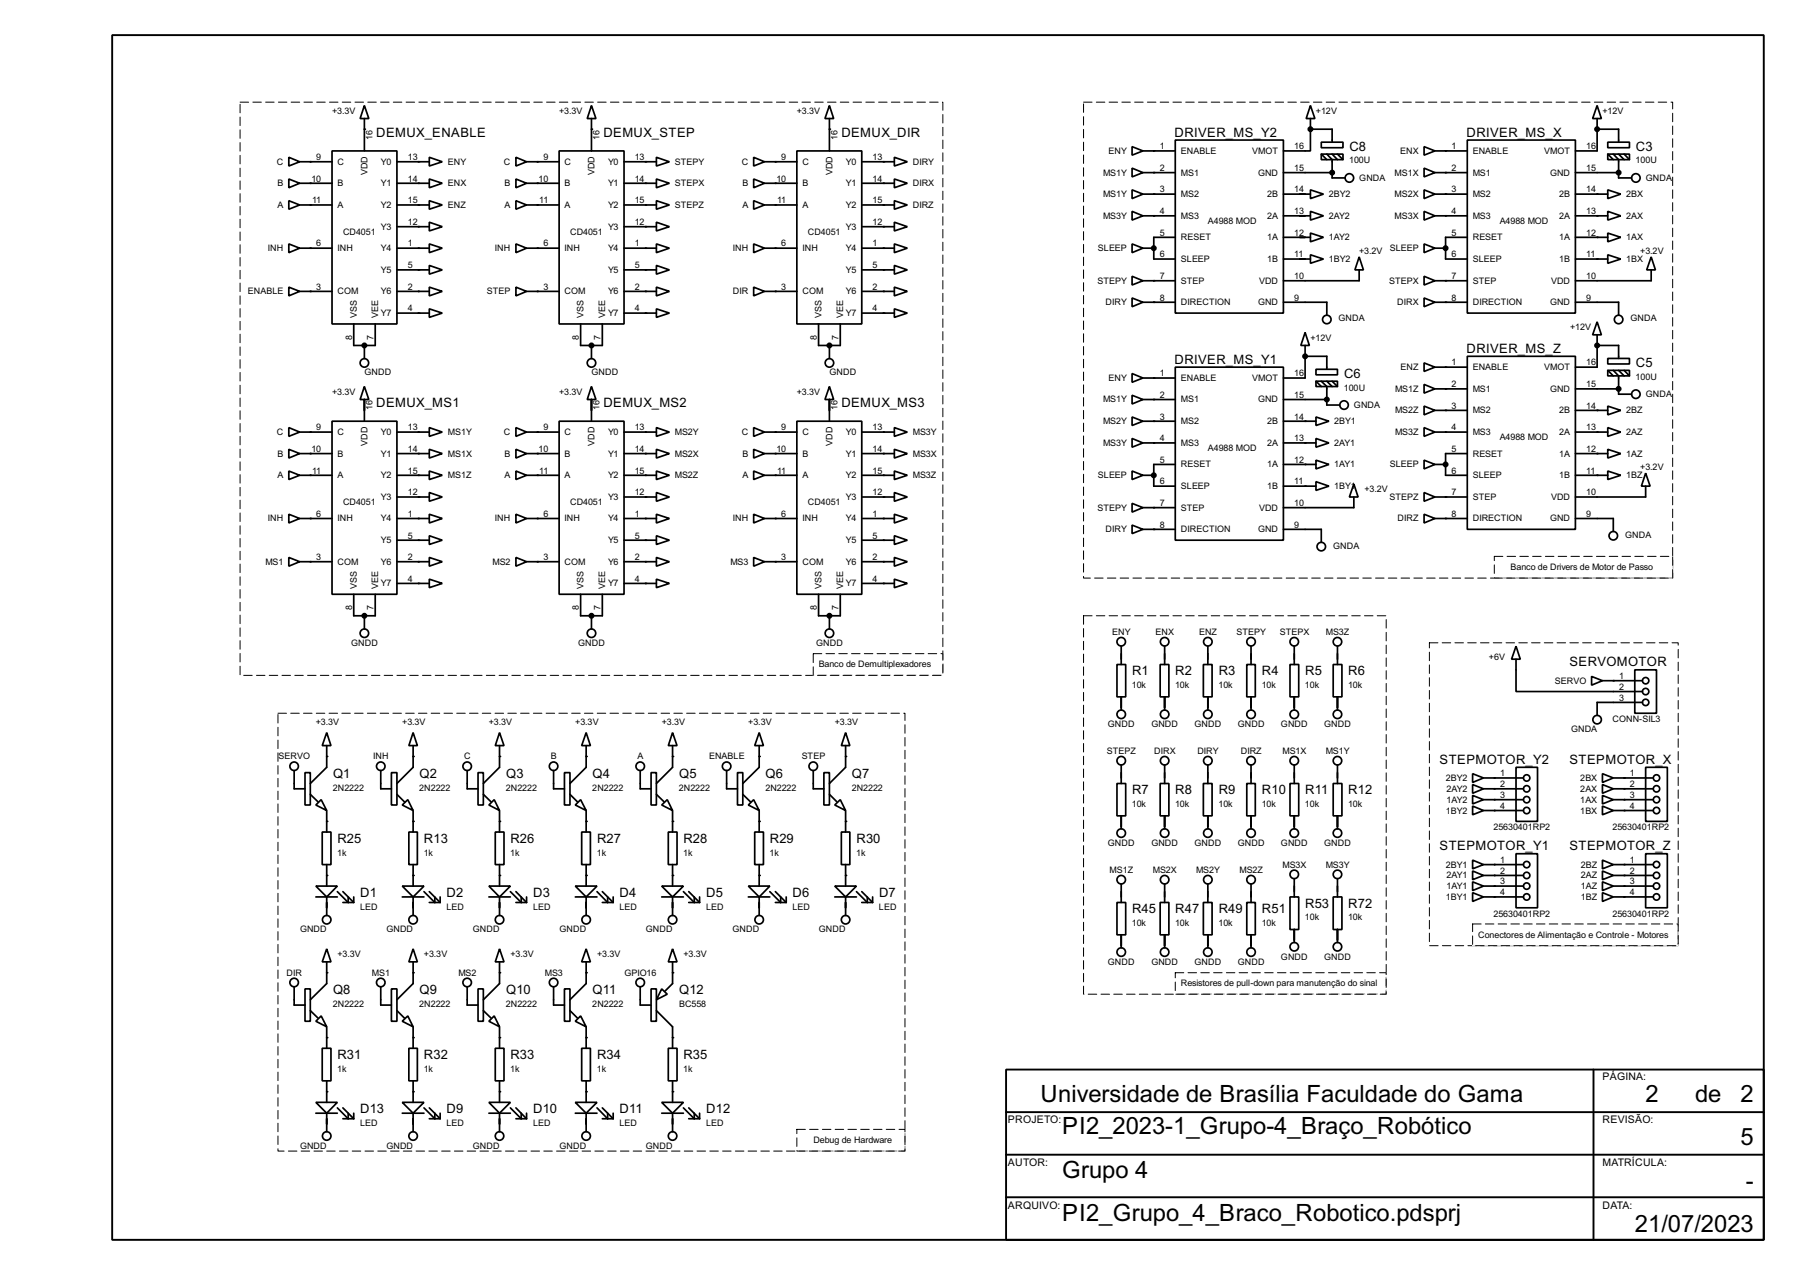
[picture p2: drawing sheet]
<svg xmlns="http://www.w3.org/2000/svg" width="423mm" height="300mm" viewBox="0 0 423 300" stroke-linecap="round" stroke-linejoin="round" font-family="sans-serif">
<defs><g id="words">
<g font-size="6.3">
<text x="244.4" y="258.9">Universidade de Brasília Faculdade do Gama</text>
<text x="386.6" y="258.9">2</text>
<text x="398.2" y="258.9">de</text>
<text x="408.9" y="258.9">2</text>
<text x="249.5" y="266.5">PI2_2023-1_Grupo-4_Braço_Robótico</text>
<text x="408.9" y="269.1">5</text>
<text x="249.5" y="276.7">Grupo 4</text>
<text x="410.2" y="279.2">-</text>
<text x="249.5" y="286.9">PI2_Grupo_4_Braco_Robotico.pdsprj</text>
<text x="384.1" y="289.4">21/07/2023</text>
</g>
<g font-size="3.4">
<text x="88.4" y="32.1">DEMUX_ENABLE</text>
<text x="141.8" y="32.1">DEMUX_STEP</text>
<text x="197.7" y="32.1">DEMUX_DIR</text>
<text x="276" y="32.1">DRIVER_MS_Y2</text>
<text x="317" y="35.5">C8</text>
<text x="344.6" y="32.1">DRIVER_MS_X</text>
<text x="384.3" y="35.5">C3</text>
<text x="344.6" y="82.9">DRIVER_MS_Z</text>
<text x="276" y="85.4">DRIVER_MS_Y1</text>
<text x="315.8" y="88.8">C6</text>
<text x="384.3" y="86.3">C5</text>
<text x="88.4" y="95.6">DEMUX_MS1</text>
<text x="141.8" y="95.6">DEMUX_MS2</text>
<text x="197.7" y="95.6">DEMUX_MS3</text>
<text x="266" y="158.7">R1</text>
<text x="276.1" y="158.7">R2</text>
<text x="286.3" y="158.7">R3</text>
<text x="296.5" y="158.7">R4</text>
<text x="306.6" y="158.7">R5</text>
<text x="316.8" y="158.7">R6</text>
<text x="368.7" y="156.6">SERVOMOTOR</text>
<text x="338.2" y="179.5">STEPMOTOR_Y2</text>
<text x="368.7" y="179.5">STEPMOTOR_X</text>
<text x="78.3" y="182.8">Q1</text>
<text x="98.6" y="182.8">Q2</text>
<text x="118.9" y="182.8">Q3</text>
<text x="139.2" y="182.8">Q4</text>
<text x="159.6" y="182.8">Q5</text>
<text x="179.9" y="182.8">Q6</text>
<text x="200.2" y="182.8">Q7</text>
<text x="266" y="186.6">R7</text>
<text x="276.1" y="186.6">R8</text>
<text x="286.3" y="186.6">R9</text>
<text x="296.5" y="186.6">R10</text>
<text x="306.6" y="186.6">R11</text>
<text x="316.8" y="186.6">R12</text>
<text x="79.3" y="198">R25</text>
<text x="99.6" y="198">R13</text>
<text x="119.9" y="198">R26</text>
<text x="140.3" y="198">R27</text>
<text x="160.6" y="198">R28</text>
<text x="180.9" y="198">R29</text>
<text x="201.2" y="198">R30</text>
<text x="338.2" y="199.8">STEPMOTOR_Y1</text>
<text x="368.7" y="199.8">STEPMOTOR_Z</text>
<text x="84.6" y="210.7">D1</text>
<text x="104.9" y="210.7">D2</text>
<text x="125.3" y="210.7">D3</text>
<text x="145.6" y="210.7">D4</text>
<text x="165.9" y="210.7">D5</text>
<text x="186.2" y="210.7">D6</text>
<text x="206.5" y="210.7">D7</text>
<text x="266" y="214.6">R45</text>
<text x="276.1" y="214.6">R47</text>
<text x="286.3" y="214.6">R49</text>
<text x="296.5" y="214.6">R51</text>
<text x="306.6" y="213.3">R53</text>
<text x="316.8" y="213.3">R72</text>
<text x="78.3" y="233.6">Q8</text>
<text x="98.6" y="233.6">Q9</text>
<text x="118.9" y="233.6">Q10</text>
<text x="139.2" y="233.6">Q11</text>
<text x="159.6" y="233.6">Q12</text>
<text x="79.3" y="248.8">R31</text>
<text x="99.6" y="248.8">R32</text>
<text x="119.9" y="248.8">R33</text>
<text x="140.3" y="248.8">R34</text>
<text x="160.6" y="248.8">R35</text>
<text x="84.6" y="261.5">D13</text>
<text x="104.9" y="261.5">D9</text>
<text x="125.3" y="261.5">D10</text>
<text x="145.6" y="261.5">D11</text>
<text x="165.9" y="261.5">D12</text>
</g>
<g font-size="2.8">
<text x="376.5" y="253.6">PÁGINA:</text>
<text x="236.8" y="263.8">PROJETO:</text>
<text x="376.5" y="263.8">REVISÃO:</text>
<text x="236.8" y="273.9">AUTOR:</text>
<text x="376.5" y="273.9">MATRÍCULA:</text>
<text x="236.8" y="284.1">ARQUIVO:</text>
<text x="376.5" y="284.1">DATA:</text>
</g>
<g font-size="2.4">
<text x="78" y="26.8">+3.3V</text>
<text x="131.4" y="26.8">+3.3V</text>
<text x="187.2" y="26.8">+3.3V</text>
<text x="309.2" y="26.8">+12V</text>
<text x="376.5" y="26.8">+12V</text>
<text x="87.5" y="32.9" transform="rotate(-90 87.5 32.9)">16</text>
<text x="140.9" y="32.9" transform="rotate(-90 140.9 32.9)">16</text>
<text x="196.8" y="32.9" transform="rotate(-90 196.8 32.9)">16</text>
<text x="272.5" y="35">1</text>
<text x="304.1" y="35">16</text>
<text x="341" y="35">1</text>
<text x="372.7" y="35">16</text>
<text x="65" y="38.7">C</text>
<text x="74.3" y="37.6">9</text>
<text x="79.3" y="38.7">C</text>
<text x="86.3" y="41.2" transform="rotate(-90 86.3 41.2)">VDD</text>
<text x="89.5" y="38.7">Y0</text>
<text x="95.8" y="37.6">13</text>
<text x="105.2" y="38.7">ENY</text>
<text x="118.4" y="38.7">C</text>
<text x="127.7" y="37.6">9</text>
<text x="132.6" y="38.7">C</text>
<text x="139.7" y="41.2" transform="rotate(-90 139.7 41.2)">VDD</text>
<text x="142.8" y="38.7">Y0</text>
<text x="149.1" y="37.6">13</text>
<text x="158.5" y="38.7">STEPY</text>
<text x="174.3" y="38.7">C</text>
<text x="183.6" y="37.6">9</text>
<text x="188.5" y="38.7">C</text>
<text x="195.6" y="41.2" transform="rotate(-90 195.6 41.2)">VDD</text>
<text x="198.7" y="38.7">Y0</text>
<text x="205" y="37.6">13</text>
<text x="214.4" y="38.7">DIRY</text>
<text x="259.1" y="41.3">MS1Y</text>
<text x="260.4" y="36.1">ENY</text>
<text x="272.5" y="40.2">2</text>
<text x="277.4" y="36.1">ENABLE</text>
<text x="277.4" y="41.3">MS1</text>
<text x="294.2" y="36.1">VMOT</text>
<text x="295.5" y="41.3">GND</text>
<text x="304.1" y="40.2">15</text>
<text x="317" y="38.4">100U</text>
<text x="327.6" y="41.3">MS1X</text>
<text x="328.9" y="36.1">ENX</text>
<text x="341" y="40.2">2</text>
<text x="346" y="36.1">ENABLE</text>
<text x="346" y="41.3">MS1</text>
<text x="362.8" y="36.1">VMOT</text>
<text x="364.1" y="41.3">GND</text>
<text x="372.7" y="40.2">15</text>
<text x="384.3" y="38.4">100U</text>
<text x="65.2" y="43.7">B</text>
<text x="73.2" y="42.7">10</text>
<text x="73.3" y="47.8">11</text>
<text x="79.3" y="43.7">B</text>
<text x="89.5" y="43.7">Y1</text>
<text x="95.8" y="42.7">14</text>
<text x="95.8" y="47.8">15</text>
<text x="105.2" y="43.7">ENX</text>
<text x="118.5" y="43.7">B</text>
<text x="126.5" y="42.7">10</text>
<text x="126.7" y="47.8">11</text>
<text x="132.6" y="43.7">B</text>
<text x="142.8" y="43.7">Y1</text>
<text x="149.1" y="42.7">14</text>
<text x="149.1" y="47.8">15</text>
<text x="158.5" y="43.7">STEPX</text>
<text x="174.4" y="43.7">B</text>
<text x="182.4" y="42.7">10</text>
<text x="182.6" y="47.8">11</text>
<text x="188.5" y="43.7">B</text>
<text x="198.7" y="43.7">Y1</text>
<text x="205" y="42.7">14</text>
<text x="205" y="47.8">15</text>
<text x="214.4" y="43.7">DIRX</text>
<text x="259.1" y="46.3">MS1Y</text>
<text x="272.5" y="45.2">3</text>
<text x="277.4" y="46.3">MS2</text>
<text x="297.7" y="46.3">2B</text>
<text x="304.1" y="45.2">14</text>
<text x="312.2" y="46.3">2BY2</text>
<text x="319.3" y="42.5">GNDA</text>
<text x="327.6" y="46.3">MS2X</text>
<text x="341" y="45.2">3</text>
<text x="346" y="46.3">MS2</text>
<text x="366.3" y="46.3">2B</text>
<text x="372.7" y="45.2">14</text>
<text x="382.1" y="46.3">2BX</text>
<text x="386.6" y="42.5">GNDA</text>
<text x="65.2" y="48.8">A</text>
<text x="79.3" y="48.8">A</text>
<text x="89.5" y="48.8">Y2</text>
<text x="89.5" y="54">Y3</text>
<text x="95.8" y="52.9">12</text>
<text x="105.2" y="48.8">ENZ</text>
<text x="118.5" y="48.8">A</text>
<text x="132.6" y="48.8">A</text>
<text x="142.8" y="48.8">Y2</text>
<text x="142.8" y="54">Y3</text>
<text x="149.1" y="52.9">12</text>
<text x="158.5" y="48.8">STEPZ</text>
<text x="174.4" y="48.8">A</text>
<text x="188.5" y="48.8">A</text>
<text x="198.7" y="48.8">Y2</text>
<text x="198.7" y="54">Y3</text>
<text x="205" y="52.9">12</text>
<text x="214.4" y="48.8">DIRZ</text>
<text x="259.1" y="51.4">MS3Y</text>
<text x="272.5" y="50.3">4</text>
<text x="277.4" y="51.4">MS3</text>
<text x="283.8" y="52.6">A4988 MOD</text>
<text x="297.7" y="51.4">2A</text>
<text x="304.1" y="50.3">13</text>
<text x="312.2" y="51.4">2AY2</text>
<text x="327.6" y="51.4">MS3X</text>
<text x="341" y="50.3">4</text>
<text x="346" y="51.4">MS3</text>
<text x="352.3" y="52.6">A4988 MOD</text>
<text x="366.3" y="51.4">2A</text>
<text x="372.7" y="50.3">13</text>
<text x="382.1" y="51.4">2AX</text>
<text x="62.9" y="59">INH</text>
<text x="74.3" y="57.9">6</text>
<text x="79.3" y="59">INH</text>
<text x="80.6" y="55.1">CD4051</text>
<text x="89.5" y="59">Y4</text>
<text x="95.8" y="57.9">1</text>
<text x="116.3" y="59">INH</text>
<text x="127.7" y="57.9">6</text>
<text x="132.6" y="59">INH</text>
<text x="133.9" y="55.1">CD4051</text>
<text x="142.8" y="59">Y4</text>
<text x="149.1" y="57.9">1</text>
<text x="172.2" y="59">INH</text>
<text x="183.6" y="57.9">6</text>
<text x="188.5" y="59">INH</text>
<text x="189.8" y="55.1">CD4051</text>
<text x="198.7" y="59">Y4</text>
<text x="205" y="57.9">1</text>
<text x="257.9" y="59">SLEEP</text>
<text x="272.5" y="55.4">5</text>
<text x="277.4" y="56.4">RESET</text>
<text x="297.7" y="56.4">1A</text>
<text x="304.1" y="55.4">12</text>
<text x="312.2" y="56.4">1AY2</text>
<text x="319.3" y="59.7">+3.2V</text>
<text x="326.5" y="59">SLEEP</text>
<text x="341" y="55.4">5</text>
<text x="346" y="56.4">RESET</text>
<text x="366.3" y="56.4">1A</text>
<text x="372.7" y="55.4">12</text>
<text x="382.1" y="56.4">1AX</text>
<text x="385.4" y="59.7">+3.2V</text>
<text x="89.5" y="64.1">Y5</text>
<text x="95.8" y="63">5</text>
<text x="142.8" y="64.1">Y5</text>
<text x="149.1" y="63">5</text>
<text x="198.7" y="64.1">Y5</text>
<text x="205" y="63">5</text>
<text x="272.5" y="60.5">6</text>
<text x="272.5" y="65.6">7</text>
<text x="277.4" y="61.5">SLEEP</text>
<text x="297.7" y="61.5">1B</text>
<text x="304.1" y="65.6">10</text>
<text x="304.1" y="60.5">11</text>
<text x="312.2" y="61.5">1BY2</text>
<text x="341" y="60.5">6</text>
<text x="341" y="65.6">7</text>
<text x="346" y="61.5">SLEEP</text>
<text x="366.3" y="61.5">1B</text>
<text x="372.7" y="65.6">10</text>
<text x="372.7" y="60.5">11</text>
<text x="382.1" y="61.5">1BX</text>
<text x="58.2" y="69.1">ENABLE</text>
<text x="74.3" y="68.1">3</text>
<text x="79.3" y="69.1">COM</text>
<text x="89.5" y="69.1">Y6</text>
<text x="95.8" y="68.1">2</text>
<text x="114.4" y="69.1">STEP</text>
<text x="127.7" y="68.1">3</text>
<text x="132.6" y="69.1">COM</text>
<text x="142.8" y="69.1">Y6</text>
<text x="149.1" y="68.1">2</text>
<text x="172.2" y="69.1">DIR</text>
<text x="183.6" y="68.1">3</text>
<text x="188.5" y="69.1">COM</text>
<text x="198.7" y="69.1">Y6</text>
<text x="205" y="68.1">2</text>
<text x="257.8" y="66.7">STEPY</text>
<text x="259.7" y="71.7">DIRY</text>
<text x="272.5" y="70.6">8</text>
<text x="277.4" y="66.7">STEP</text>
<text x="277.4" y="71.7">DIRECTION</text>
<text x="295.5" y="71.7">GND</text>
<text x="295.8" y="66.7">VDD</text>
<text x="304.1" y="70.6">9</text>
<text x="326.3" y="66.7">STEPX</text>
<text x="328.2" y="71.7">DIRX</text>
<text x="341" y="70.6">8</text>
<text x="346" y="66.7">STEP</text>
<text x="346" y="71.7">DIRECTION</text>
<text x="364.1" y="71.7">GND</text>
<text x="364.4" y="66.7">VDD</text>
<text x="372.7" y="70.6">9</text>
<text x="83.8" y="74.8" transform="rotate(-90 83.8 74.8)">VSS</text>
<text x="88.9" y="74.8" transform="rotate(-90 88.9 74.8)">VEE</text>
<text x="89.5" y="74.3">Y7</text>
<text x="95.8" y="73.2">4</text>
<text x="137.1" y="74.8" transform="rotate(-90 137.1 74.8)">VSS</text>
<text x="142.2" y="74.8" transform="rotate(-90 142.2 74.8)">VEE</text>
<text x="142.8" y="74.3">Y7</text>
<text x="149.1" y="73.2">4</text>
<text x="193" y="74.8" transform="rotate(-90 193 74.8)">VSS</text>
<text x="198.1" y="74.8" transform="rotate(-90 198.1 74.8)">VEE</text>
<text x="198.7" y="74.3">Y7</text>
<text x="205" y="73.2">4</text>
<text x="314.4" y="75.5">GNDA</text>
<text x="368.9" y="77.6">+12V</text>
<text x="383" y="75.5">GNDA</text>
<text x="82.7" y="79.8" transform="rotate(-90 82.7 79.8)">8</text>
<text x="87.8" y="79.8" transform="rotate(-90 87.8 79.8)">7</text>
<text x="136" y="79.8" transform="rotate(-90 136 79.8)">8</text>
<text x="141.1" y="79.8" transform="rotate(-90 141.1 79.8)">7</text>
<text x="191.9" y="79.8" transform="rotate(-90 191.9 79.8)">8</text>
<text x="197" y="79.8" transform="rotate(-90 197 79.8)">7</text>
<text x="307.9" y="80.1">+12V</text>
<text x="85.6" y="88.2">GNDD</text>
<text x="139" y="88.2">GNDD</text>
<text x="194.9" y="88.2">GNDD</text>
<text x="260.4" y="89.5">ENY</text>
<text x="272.5" y="88.4">1</text>
<text x="277.4" y="89.5">ENABLE</text>
<text x="294.2" y="89.5">VMOT</text>
<text x="304.1" y="88.4">16</text>
<text x="329" y="87">ENZ</text>
<text x="341" y="85.9">1</text>
<text x="346" y="87">ENABLE</text>
<text x="362.8" y="87">VMOT</text>
<text x="372.7" y="85.9">16</text>
<text x="384.3" y="89.2">100U</text>
<text x="78" y="92.8">+3.3V</text>
<text x="131.4" y="92.8">+3.3V</text>
<text x="187.2" y="92.8">+3.3V</text>
<text x="259.1" y="94.5">MS1Y</text>
<text x="272.5" y="93.5">2</text>
<text x="277.4" y="94.5">MS1</text>
<text x="295.5" y="94.5">GND</text>
<text x="304.1" y="93.5">15</text>
<text x="315.7" y="91.7">100U</text>
<text x="318.1" y="95.9">GNDA</text>
<text x="327.7" y="92.1">MS1Z</text>
<text x="341" y="91">2</text>
<text x="341" y="96">3</text>
<text x="346" y="92.1">MS1</text>
<text x="364.1" y="92.1">GND</text>
<text x="372.7" y="96">14</text>
<text x="372.7" y="91">15</text>
<text x="386.6" y="93.3">GNDA</text>
<text x="74.3" y="101.1">9</text>
<text x="87.5" y="96.4" transform="rotate(-90 87.5 96.4)">16</text>
<text x="95.8" y="101.1">13</text>
<text x="127.7" y="101.1">9</text>
<text x="140.9" y="96.4" transform="rotate(-90 140.9 96.4)">16</text>
<text x="149.1" y="101.1">13</text>
<text x="183.6" y="101.1">9</text>
<text x="196.8" y="96.4" transform="rotate(-90 196.8 96.4)">16</text>
<text x="205" y="101.1">13</text>
<text x="259.1" y="99.6">MS2Y</text>
<text x="272.5" y="98.6">3</text>
<text x="277.4" y="99.6">MS2</text>
<text x="297.7" y="99.6">2B</text>
<text x="304.1" y="98.6">14</text>
<text x="313.5" y="99.6">2BY1</text>
<text x="327.7" y="97.1">MS2Z</text>
<text x="341" y="101.1">4</text>
<text x="346" y="97.1">MS2</text>
<text x="366.3" y="97.1">2B</text>
<text x="372.7" y="101.1">13</text>
<text x="382.1" y="97.1">2BZ</text>
<text x="65" y="102.2">C</text>
<text x="65.2" y="107.2">B</text>
<text x="73.2" y="106.2">10</text>
<text x="79.3" y="102.2">C</text>
<text x="79.3" y="107.2">B</text>
<text x="86.3" y="104.7" transform="rotate(-90 86.3 104.7)">VDD</text>
<text x="89.5" y="102.2">Y0</text>
<text x="89.5" y="107.2">Y1</text>
<text x="95.8" y="106.2">14</text>
<text x="105.2" y="102.2">MS1Y</text>
<text x="105.2" y="107.2">MS1X</text>
<text x="118.4" y="102.2">C</text>
<text x="118.5" y="107.2">B</text>
<text x="126.5" y="106.2">10</text>
<text x="132.6" y="102.2">C</text>
<text x="132.6" y="107.2">B</text>
<text x="139.7" y="104.7" transform="rotate(-90 139.7 104.7)">VDD</text>
<text x="142.8" y="102.2">Y0</text>
<text x="142.8" y="107.2">Y1</text>
<text x="149.1" y="106.2">14</text>
<text x="158.5" y="102.2">MS2Y</text>
<text x="158.5" y="107.2">MS2X</text>
<text x="174.3" y="102.2">C</text>
<text x="174.4" y="107.2">B</text>
<text x="182.4" y="106.2">10</text>
<text x="188.5" y="102.2">C</text>
<text x="188.5" y="107.2">B</text>
<text x="195.5" y="104.7" transform="rotate(-90 195.5 104.7)">VDD</text>
<text x="198.7" y="102.2">Y0</text>
<text x="198.7" y="107.2">Y1</text>
<text x="205" y="106.2">14</text>
<text x="214.4" y="102.2">MS3Y</text>
<text x="214.4" y="107.2">MS3X</text>
<text x="259.1" y="104.8">MS3Y</text>
<text x="272.5" y="103.7">4</text>
<text x="277.4" y="104.8">MS3</text>
<text x="283.8" y="105.9">A4988 MOD</text>
<text x="297.7" y="104.8">2A</text>
<text x="304.1" y="103.7">13</text>
<text x="313.5" y="104.8">2AY1</text>
<text x="327.7" y="102.2">MS3Z</text>
<text x="341" y="106.2">5</text>
<text x="346" y="102.2">MS3</text>
<text x="346" y="107.2">RESET</text>
<text x="352.3" y="103.4">A4988 MOD</text>
<text x="366.3" y="107.2">1A</text>
<text x="366.3" y="102.2">2A</text>
<text x="372.7" y="106.2">12</text>
<text x="382.1" y="107.2">1AZ</text>
<text x="382.1" y="102.2">2AZ</text>
<text x="65.2" y="112.3">A</text>
<text x="73.3" y="111.3">11</text>
<text x="79.3" y="112.3">A</text>
<text x="89.5" y="112.3">Y2</text>
<text x="95.8" y="111.3">15</text>
<text x="105.2" y="112.3">MS1Z</text>
<text x="118.5" y="112.3">A</text>
<text x="126.7" y="111.3">11</text>
<text x="132.6" y="112.3">A</text>
<text x="142.8" y="112.3">Y2</text>
<text x="149.1" y="111.3">15</text>
<text x="158.5" y="112.3">MS2Z</text>
<text x="174.4" y="112.3">A</text>
<text x="182.6" y="111.3">11</text>
<text x="188.5" y="112.3">A</text>
<text x="198.7" y="112.3">Y2</text>
<text x="205" y="111.3">15</text>
<text x="214.4" y="112.3">MS3Z</text>
<text x="257.9" y="112.3">SLEEP</text>
<text x="272.5" y="108.7">5</text>
<text x="272.5" y="113.8">6</text>
<text x="277.4" y="109.8">RESET</text>
<text x="297.7" y="109.8">1A</text>
<text x="304.1" y="113.8">11</text>
<text x="304.1" y="108.7">12</text>
<text x="313.5" y="109.8">1AY1</text>
<text x="326.5" y="109.8">SLEEP</text>
<text x="341" y="111.3">6</text>
<text x="346" y="112.3">SLEEP</text>
<text x="366.3" y="112.3">1B</text>
<text x="372.7" y="111.3">11</text>
<text x="382.1" y="112.3">1BZ</text>
<text x="385.4" y="110.5">+3.2V</text>
<text x="80.6" y="118.6">CD4051</text>
<text x="89.5" y="117.5">Y3</text>
<text x="95.8" y="116.4">12</text>
<text x="133.9" y="118.6">CD4051</text>
<text x="142.8" y="117.5">Y3</text>
<text x="149.1" y="116.4">12</text>
<text x="189.8" y="118.6">CD4051</text>
<text x="198.7" y="117.5">Y3</text>
<text x="205" y="116.4">12</text>
<text x="257.8" y="120">STEPY</text>
<text x="272.5" y="118.9">7</text>
<text x="277.4" y="114.9">SLEEP</text>
<text x="277.4" y="120">STEP</text>
<text x="295.8" y="120">VDD</text>
<text x="297.7" y="114.9">1B</text>
<text x="304.1" y="118.9">10</text>
<text x="313.5" y="114.9">1BY1</text>
<text x="320.6" y="115.6">+3.2V</text>
<text x="326.4" y="117.5">STEPZ</text>
<text x="341" y="116.4">7</text>
<text x="346" y="117.5">STEP</text>
<text x="364.4" y="117.5">VDD</text>
<text x="372.7" y="116.4">10</text>
<text x="62.9" y="122.5">INH</text>
<text x="74.3" y="121.4">6</text>
<text x="79.3" y="122.5">INH</text>
<text x="89.5" y="122.5">Y4</text>
<text x="95.8" y="121.4">1</text>
<text x="116.3" y="122.5">INH</text>
<text x="127.7" y="121.4">6</text>
<text x="132.6" y="122.5">INH</text>
<text x="142.8" y="122.5">Y4</text>
<text x="149.1" y="121.4">1</text>
<text x="172.2" y="122.5">INH</text>
<text x="183.6" y="121.4">6</text>
<text x="188.5" y="122.5">INH</text>
<text x="198.7" y="122.5">Y4</text>
<text x="205" y="121.4">1</text>
<text x="259.7" y="125.1">DIRY</text>
<text x="272.5" y="124">8</text>
<text x="277.4" y="125.1">DIRECTION</text>
<text x="295.5" y="125.1">GND</text>
<text x="304.1" y="124">9</text>
<text x="328.3" y="122.5">DIRZ</text>
<text x="341" y="121.4">8</text>
<text x="346" y="122.5">DIRECTION</text>
<text x="364.1" y="122.5">GND</text>
<text x="372.7" y="121.4">9</text>
<text x="74.3" y="131.6">3</text>
<text x="89.5" y="127.6">Y5</text>
<text x="95.8" y="126.5">5</text>
<text x="95.8" y="131.6">2</text>
<text x="127.7" y="131.6">3</text>
<text x="142.8" y="127.6">Y5</text>
<text x="149.1" y="126.5">5</text>
<text x="149.1" y="131.6">2</text>
<text x="183.6" y="131.6">3</text>
<text x="198.7" y="127.6">Y5</text>
<text x="205" y="126.5">5</text>
<text x="205" y="131.6">2</text>
<text x="313.2" y="128.9">GNDA</text>
<text x="381.8" y="126.3">GNDA</text>
<text x="62.3" y="132.7">MS1</text>
<text x="79.3" y="132.7">COM</text>
<text x="89.5" y="132.7">Y6</text>
<text x="89.5" y="137.8">Y7</text>
<text x="95.8" y="136.7">4</text>
<text x="115.7" y="132.7">MS2</text>
<text x="132.6" y="132.7">COM</text>
<text x="142.8" y="132.7">Y6</text>
<text x="142.8" y="137.8">Y7</text>
<text x="149.1" y="136.7">4</text>
<text x="171.6" y="132.7">MS3</text>
<text x="188.5" y="132.7">COM</text>
<text x="198.7" y="132.7">Y6</text>
<text x="198.7" y="137.8">Y7</text>
<text x="205" y="136.7">4</text>
<text x="354.9" y="133.9">Banco de Drivers de Motor de Passo</text>
<text x="82.7" y="143.3" transform="rotate(-90 82.7 143.3)">8</text>
<text x="83.8" y="138.3" transform="rotate(-90 83.8 138.3)">VSS</text>
<text x="87.8" y="143.3" transform="rotate(-90 87.8 143.3)">7</text>
<text x="88.9" y="138.3" transform="rotate(-90 88.9 138.3)">VEE</text>
<text x="136" y="143.3" transform="rotate(-90 136 143.3)">8</text>
<text x="137.1" y="138.3" transform="rotate(-90 137.1 138.3)">VSS</text>
<text x="141.1" y="143.3" transform="rotate(-90 141.1 143.3)">7</text>
<text x="142.2" y="138.3" transform="rotate(-90 142.2 138.3)">VEE</text>
<text x="191.9" y="143.3" transform="rotate(-90 191.9 143.3)">8</text>
<text x="193" y="138.3" transform="rotate(-90 193 138.3)">VSS</text>
<text x="197" y="143.3" transform="rotate(-90 197 143.3)">7</text>
<text x="198.1" y="138.3" transform="rotate(-90 198.1 138.3)">VEE</text>
<text x="261.3" y="149.2">ENY</text>
<text x="271.5" y="149.2">ENX</text>
<text x="281.7" y="149.2">ENZ</text>
<text x="290.5" y="149.2">STEPY</text>
<text x="300.6" y="149.2">STEPX</text>
<text x="311.5" y="149.2">MS3Z</text>
<text x="82.5" y="151.7">GNDD</text>
<text x="135.8" y="151.7">GNDD</text>
<text x="191.7" y="151.7">GNDD</text>
<text x="349.8" y="155">+6V</text>
<text x="192.3" y="156.8">Banco de Demultiplexadores</text>
<text x="265.9" y="161.6">10k</text>
<text x="276.1" y="161.6">10k</text>
<text x="286.3" y="161.6">10k</text>
<text x="296.4" y="161.6">10k</text>
<text x="306.6" y="161.6">10k</text>
<text x="316.7" y="161.6">10k</text>
<text x="365.3" y="160.6">SERVO</text>
<text x="380.4" y="159.5">1</text>
<text x="380.4" y="162.1">2</text>
<text x="380.4" y="164.6">3</text>
<text x="74.2" y="170.3">+3.3V</text>
<text x="94.5" y="170.3">+3.3V</text>
<text x="114.9" y="170.3">+3.3V</text>
<text x="135.2" y="170.3">+3.3V</text>
<text x="155.5" y="170.3">+3.3V</text>
<text x="175.8" y="170.3">+3.3V</text>
<text x="196.1" y="170.3">+3.3V</text>
<text x="260.3" y="170.8">GNDD</text>
<text x="270.5" y="170.8">GNDD</text>
<text x="280.6" y="170.8">GNDD</text>
<text x="290.8" y="170.8">GNDD</text>
<text x="300.9" y="170.8">GNDD</text>
<text x="311.1" y="170.8">GNDD</text>
<text x="369.1" y="172.1">GNDA</text>
<text x="378.8" y="169.7">CONN-SIL3</text>
<text x="65.4" y="178.4">SERVO</text>
<text x="87.7" y="178.4">INH</text>
<text x="109" y="178.4">C</text>
<text x="129.4" y="178.4">B</text>
<text x="149.7" y="178.4">A</text>
<text x="166.6" y="178.4">ENABLE</text>
<text x="188.3" y="178.4">STEP</text>
<text x="260" y="177.1">STEPZ</text>
<text x="271.1" y="177.1">DIRX</text>
<text x="281.3" y="177.1">DIRY</text>
<text x="291.5" y="177.1">DIRZ</text>
<text x="301.3" y="177.1">MS1X</text>
<text x="311.4" y="177.1">MS1Y</text>
<text x="78.2" y="185.8">2N2222</text>
<text x="98.5" y="185.8">2N2222</text>
<text x="118.9" y="185.8">2N2222</text>
<text x="139.2" y="185.8">2N2222</text>
<text x="159.5" y="185.8">2N2222</text>
<text x="179.8" y="185.8">2N2222</text>
<text x="200.1" y="185.8">2N2222</text>
<text x="339.7" y="183.4">2BY2</text>
<text x="352.5" y="182.4">1</text>
<text x="352.5" y="184.9">2</text>
<text x="371.3" y="183.4">2BX</text>
<text x="382.9" y="182.4">1</text>
<text x="382.9" y="184.9">2</text>
<text x="265.9" y="189.6">10k</text>
<text x="276.1" y="189.6">10k</text>
<text x="286.3" y="189.6">10k</text>
<text x="296.4" y="189.6">10k</text>
<text x="306.6" y="189.6">10k</text>
<text x="316.7" y="189.6">10k</text>
<text x="339.7" y="191.1">1BY2</text>
<text x="339.8" y="186">2AY2</text>
<text x="339.8" y="188.6">1AY2</text>
<text x="352.5" y="187.5">3</text>
<text x="352.5" y="190">4</text>
<text x="371.3" y="186">2AX</text>
<text x="371.3" y="188.6">1AX</text>
<text x="371.3" y="191.1">1BX</text>
<text x="382.9" y="187.5">3</text>
<text x="382.9" y="190">4</text>
<text x="350.9" y="195.1">25630401RP2</text>
<text x="378.8" y="195.1">25630401RP2</text>
<text x="79.2" y="201">1k</text>
<text x="99.6" y="201">1k</text>
<text x="119.9" y="201">1k</text>
<text x="140.2" y="201">1k</text>
<text x="160.5" y="201">1k</text>
<text x="180.8" y="201">1k</text>
<text x="201.2" y="201">1k</text>
<text x="260.3" y="198.7">GNDD</text>
<text x="270.5" y="198.7">GNDD</text>
<text x="280.6" y="198.7">GNDD</text>
<text x="290.8" y="198.7">GNDD</text>
<text x="300.9" y="198.7">GNDD</text>
<text x="301.3" y="203.8">MS3X</text>
<text x="311.1" y="198.7">GNDD</text>
<text x="311.4" y="203.8">MS3Y</text>
<text x="339.7" y="203.8">2BY1</text>
<text x="352.5" y="202.7">1</text>
<text x="371.4" y="203.8">2BZ</text>
<text x="382.9" y="202.7">1</text>
<text x="260.7" y="205.1">MS1Z</text>
<text x="270.8" y="205.1">MS2X</text>
<text x="281" y="205.1">MS2Y</text>
<text x="291.2" y="205.1">MS2Z</text>
<text x="339.8" y="206.4">2AY1</text>
<text x="339.8" y="208.8">1AY1</text>
<text x="352.5" y="205.3">2</text>
<text x="352.5" y="207.8">3</text>
<text x="371.4" y="206.4">2AZ</text>
<text x="371.4" y="208.8">1AZ</text>
<text x="382.9" y="205.3">2</text>
<text x="382.9" y="207.8">3</text>
<text x="84.6" y="213.7">LED</text>
<text x="104.9" y="213.7">LED</text>
<text x="125.2" y="213.7">LED</text>
<text x="145.5" y="213.7">LED</text>
<text x="165.9" y="213.7">LED</text>
<text x="186.2" y="213.7">LED</text>
<text x="206.5" y="213.7">LED</text>
<text x="339.7" y="211.4">1BY1</text>
<text x="350.9" y="215.4">25630401RP2</text>
<text x="352.5" y="210.3">4</text>
<text x="371.4" y="211.4">1BZ</text>
<text x="378.8" y="215.4">25630401RP2</text>
<text x="382.9" y="210.3">4</text>
<text x="70.5" y="219.1">GNDD</text>
<text x="90.8" y="219.1">GNDD</text>
<text x="111.1" y="219.1">GNDD</text>
<text x="131.4" y="219.1">GNDD</text>
<text x="151.7" y="219.1">GNDD</text>
<text x="172.1" y="219.1">GNDD</text>
<text x="192.4" y="219.1">GNDD</text>
<text x="265.9" y="217.5">10k</text>
<text x="276.1" y="217.5">10k</text>
<text x="286.3" y="217.5">10k</text>
<text x="296.4" y="217.5">10k</text>
<text x="306.6" y="216.2">10k</text>
<text x="316.7" y="216.2">10k</text>
<text x="347.3" y="220.3">Conectores de Alimentação e Controle - Motores</text>
<text x="79.3" y="224.9">+3.3V</text>
<text x="99.6" y="224.9">+3.3V</text>
<text x="119.9" y="224.9">+3.3V</text>
<text x="140.3" y="224.9">+3.3V</text>
<text x="160.6" y="224.9">+3.3V</text>
<text x="260.3" y="226.7">GNDD</text>
<text x="270.5" y="226.7">GNDD</text>
<text x="280.6" y="226.7">GNDD</text>
<text x="290.8" y="226.7">GNDD</text>
<text x="300.9" y="225.4">GNDD</text>
<text x="311.1" y="225.4">GNDD</text>
<text x="67.3" y="229.2">DIR</text>
<text x="87.4" y="229.2">MS1</text>
<text x="107.7" y="229.2">MS2</text>
<text x="128" y="229.2">MS3</text>
<text x="146.7" y="229.2">GPIO16</text>
<text x="277.4" y="231.7">Resistores de pull-down para manutenção do sinal</text>
<text x="78.2" y="236.6">2N2222</text>
<text x="98.5" y="236.6">2N2222</text>
<text x="118.9" y="236.6">2N2222</text>
<text x="139.2" y="236.6">2N2222</text>
<text x="159.5" y="236.6">BC558</text>
<text x="79.2" y="251.8">1k</text>
<text x="99.6" y="251.8">1k</text>
<text x="119.9" y="251.8">1k</text>
<text x="140.2" y="251.8">1k</text>
<text x="160.5" y="251.8">1k</text>
<text x="70.5" y="269.9">GNDD</text>
<text x="84.6" y="264.5">LED</text>
<text x="90.8" y="269.9">GNDD</text>
<text x="104.9" y="264.5">LED</text>
<text x="111.1" y="269.9">GNDD</text>
<text x="125.2" y="264.5">LED</text>
<text x="131.4" y="269.9">GNDD</text>
<text x="145.5" y="264.5">LED</text>
<text x="151.7" y="269.9">GNDD</text>
<text x="165.9" y="264.5">LED</text>
<text x="191.1" y="268.5">Debug de Hardware</text>
</g>
</g></defs>
<path d="M26.4 8.3h388v283h-388zM236.4 251.3h178v40h-178zM374.4 251.3v40M236.4 271.3h178M236.4 261.3h178M236.4 281.3h178" fill="none" stroke="#000" stroke-width=".45"/>
<g fill="#000">
<circle cx="72.9" cy="38" r=".2"/>
<circle cx="85.6" cy="30.4" r=".2"/>
<circle cx="98.3" cy="38" r=".2"/>
<circle cx="126.3" cy="38" r=".2"/>
<circle cx="139" cy="30.4" r=".2"/>
<circle cx="151.7" cy="38" r=".2"/>
<circle cx="182.2" cy="38" r=".2"/>
<circle cx="194.9" cy="30.4" r=".2"/>
<circle cx="207.6" cy="38" r=".2"/>
<circle cx="271.1" cy="35.5" r=".2"/>
<circle cx="307.9" cy="30.4" r=".2"/>
<circle cx="339.6" cy="35.5" r=".2"/>
<circle cx="375.2" cy="30.4" r=".2"/>
<circle cx="72.9" cy="43.1" r=".2"/>
<circle cx="72.9" cy="48.2" r=".2"/>
<circle cx="72.9" cy="58.3" r=".2"/>
<circle cx="98.3" cy="43.1" r=".2"/>
<circle cx="98.3" cy="53.3" r=".2"/>
<circle cx="98.3" cy="58.3" r=".2"/>
<circle cx="98.3" cy="48.2" r=".2"/>
<circle cx="126.3" cy="48.2" r=".2"/>
<circle cx="126.3" cy="43.1" r=".2"/>
<circle cx="126.3" cy="58.3" r=".2"/>
<circle cx="151.7" cy="48.2" r=".2"/>
<circle cx="151.7" cy="58.3" r=".2"/>
<circle cx="151.7" cy="43.1" r=".2"/>
<circle cx="151.7" cy="53.3" r=".2"/>
<circle cx="182.2" cy="43.1" r=".2"/>
<circle cx="182.2" cy="48.2" r=".2"/>
<circle cx="182.2" cy="58.3" r=".2"/>
<circle cx="207.6" cy="43.1" r=".2"/>
<circle cx="207.6" cy="48.2" r=".2"/>
<circle cx="207.6" cy="53.3" r=".2"/>
<circle cx="207.6" cy="58.3" r=".2"/>
<circle cx="271.1" cy="58.3" r=".2"/>
<circle cx="271.1" cy="40.6" r=".2"/>
<circle cx="271.1" cy="45.6" r=".2"/>
<circle cx="271.1" cy="50.7" r=".2"/>
<circle cx="313" cy="40.6" r=".2"/>
<circle cx="339.6" cy="45.6" r=".2"/>
<circle cx="339.6" cy="58.3" r=".2"/>
<circle cx="339.6" cy="40.6" r=".2"/>
<circle cx="339.6" cy="50.7" r=".2"/>
<circle cx="375.2" cy="50.7" r=".2"/>
<circle cx="375.2" cy="55.8" r=".2"/>
<circle cx="375.2" cy="45.6" r=".2"/>
<circle cx="380.3" cy="40.6" r=".2"/>
<circle cx="72.9" cy="68.5" r=".2"/>
<circle cx="98.3" cy="68.5" r=".2"/>
<circle cx="98.3" cy="73.6" r=".2"/>
<circle cx="98.3" cy="63.4" r=".2"/>
<circle cx="126.3" cy="68.5" r=".2"/>
<circle cx="151.7" cy="68.5" r=".2"/>
<circle cx="151.7" cy="73.6" r=".2"/>
<circle cx="151.7" cy="63.4" r=".2"/>
<circle cx="182.2" cy="68.5" r=".2"/>
<circle cx="207.6" cy="63.4" r=".2"/>
<circle cx="207.6" cy="68.5" r=".2"/>
<circle cx="207.6" cy="73.6" r=".2"/>
<circle cx="271.1" cy="66" r=".2"/>
<circle cx="271.1" cy="71" r=".2"/>
<circle cx="339.6" cy="66" r=".2"/>
<circle cx="339.6" cy="71" r=".2"/>
<circle cx="375.2" cy="60.9" r=".2"/>
<circle cx="85.6" cy="81.2" r=".2"/>
<circle cx="139" cy="81.2" r=".2"/>
<circle cx="194.9" cy="81.2" r=".2"/>
<circle cx="271.1" cy="93.9" r=".2"/>
<circle cx="271.1" cy="99" r=".2"/>
<circle cx="271.1" cy="88.8" r=".2"/>
<circle cx="306.6" cy="99" r=".2"/>
<circle cx="306.6" cy="83.7" r=".2"/>
<circle cx="311.7" cy="93.9" r=".2"/>
<circle cx="339.6" cy="86.3" r=".2"/>
<circle cx="339.6" cy="96.4" r=".2"/>
<circle cx="339.6" cy="91.4" r=".2"/>
<circle cx="375.2" cy="81.2" r=".2"/>
<circle cx="375.2" cy="96.4" r=".2"/>
<circle cx="380.3" cy="91.4" r=".2"/>
<circle cx="72.9" cy="106.6" r=".2"/>
<circle cx="72.9" cy="111.7" r=".2"/>
<circle cx="72.9" cy="101.5" r=".2"/>
<circle cx="98.3" cy="111.7" r=".2"/>
<circle cx="98.3" cy="106.6" r=".2"/>
<circle cx="98.3" cy="116.8" r=".2"/>
<circle cx="98.3" cy="101.5" r=".2"/>
<circle cx="126.3" cy="111.7" r=".2"/>
<circle cx="126.3" cy="101.5" r=".2"/>
<circle cx="126.3" cy="106.6" r=".2"/>
<circle cx="151.7" cy="111.7" r=".2"/>
<circle cx="151.7" cy="101.5" r=".2"/>
<circle cx="151.7" cy="116.8" r=".2"/>
<circle cx="151.7" cy="106.6" r=".2"/>
<circle cx="182.2" cy="101.5" r=".2"/>
<circle cx="182.2" cy="106.6" r=".2"/>
<circle cx="182.2" cy="111.7" r=".2"/>
<circle cx="207.6" cy="116.8" r=".2"/>
<circle cx="207.6" cy="101.5" r=".2"/>
<circle cx="207.6" cy="106.6" r=".2"/>
<circle cx="207.6" cy="111.7" r=".2"/>
<circle cx="271.1" cy="111.7" r=".2"/>
<circle cx="271.1" cy="104.1" r=".2"/>
<circle cx="271.1" cy="119.3" r=".2"/>
<circle cx="306.6" cy="114.2" r=".2"/>
<circle cx="306.6" cy="104.1" r=".2"/>
<circle cx="306.6" cy="109.1" r=".2"/>
<circle cx="339.6" cy="101.5" r=".2"/>
<circle cx="339.6" cy="109.1" r=".2"/>
<circle cx="339.6" cy="116.8" r=".2"/>
<circle cx="375.2" cy="111.7" r=".2"/>
<circle cx="375.2" cy="106.6" r=".2"/>
<circle cx="375.2" cy="101.5" r=".2"/>
<circle cx="72.9" cy="121.8" r=".2"/>
<circle cx="72.9" cy="132" r=".2"/>
<circle cx="98.3" cy="126.9" r=".2"/>
<circle cx="98.3" cy="132" r=".2"/>
<circle cx="98.3" cy="121.8" r=".2"/>
<circle cx="98.3" cy="137.1" r=".2"/>
<circle cx="126.3" cy="121.8" r=".2"/>
<circle cx="126.3" cy="132" r=".2"/>
<circle cx="151.7" cy="126.9" r=".2"/>
<circle cx="151.7" cy="132" r=".2"/>
<circle cx="151.7" cy="121.8" r=".2"/>
<circle cx="151.7" cy="137.1" r=".2"/>
<circle cx="182.2" cy="121.8" r=".2"/>
<circle cx="182.2" cy="132" r=".2"/>
<circle cx="207.6" cy="132" r=".2"/>
<circle cx="207.6" cy="137.1" r=".2"/>
<circle cx="207.6" cy="126.9" r=".2"/>
<circle cx="207.6" cy="121.8" r=".2"/>
<circle cx="271.1" cy="124.4" r=".2"/>
<circle cx="339.6" cy="121.8" r=".2"/>
<circle cx="85.6" cy="144.7" r=".2"/>
<circle cx="139" cy="144.7" r=".2"/>
<circle cx="194.9" cy="144.7" r=".2"/>
<circle cx="379" cy="159.9" r=".2"/>
<circle cx="76.8" cy="177.7" r=".2"/>
<circle cx="97.1" cy="177.7" r=".2"/>
<circle cx="117.4" cy="177.7" r=".2"/>
<circle cx="137.7" cy="177.7" r=".2"/>
<circle cx="158" cy="177.7" r=".2"/>
<circle cx="178.4" cy="177.7" r=".2"/>
<circle cx="198.7" cy="177.7" r=".2"/>
<circle cx="76.8" cy="193" r=".2"/>
<circle cx="97.1" cy="193" r=".2"/>
<circle cx="117.4" cy="193" r=".2"/>
<circle cx="137.7" cy="193" r=".2"/>
<circle cx="158" cy="193" r=".2"/>
<circle cx="178.4" cy="193" r=".2"/>
<circle cx="198.7" cy="193" r=".2"/>
<circle cx="351.1" cy="190.4" r=".2"/>
<circle cx="351.1" cy="185.3" r=".2"/>
<circle cx="351.1" cy="182.8" r=".2"/>
<circle cx="351.1" cy="187.9" r=".2"/>
<circle cx="381.6" cy="182.8" r=".2"/>
<circle cx="381.6" cy="185.3" r=".2"/>
<circle cx="381.6" cy="190.4" r=".2"/>
<circle cx="381.6" cy="187.9" r=".2"/>
<circle cx="76.8" cy="205.7" r=".2"/>
<circle cx="97.1" cy="205.7" r=".2"/>
<circle cx="117.4" cy="205.7" r=".2"/>
<circle cx="137.7" cy="205.7" r=".2"/>
<circle cx="158" cy="205.7" r=".2"/>
<circle cx="178.4" cy="205.7" r=".2"/>
<circle cx="198.7" cy="205.7" r=".2"/>
<circle cx="351.1" cy="210.7" r=".2"/>
<circle cx="351.1" cy="203.1" r=".2"/>
<circle cx="351.1" cy="205.7" r=".2"/>
<circle cx="351.1" cy="208.2" r=".2"/>
<circle cx="381.6" cy="205.7" r=".2"/>
<circle cx="381.6" cy="210.7" r=".2"/>
<circle cx="381.6" cy="208.2" r=".2"/>
<circle cx="381.6" cy="203.1" r=".2"/>
<circle cx="76.8" cy="228.5" r=".2"/>
<circle cx="97.1" cy="228.5" r=".2"/>
<circle cx="117.4" cy="228.5" r=".2"/>
<circle cx="137.7" cy="228.5" r=".2"/>
<circle cx="158" cy="228.5" r=".2"/>
<circle cx="76.8" cy="243.8" r=".2"/>
<circle cx="76.8" cy="256.5" r=".2"/>
<circle cx="97.1" cy="256.5" r=".2"/>
<circle cx="97.1" cy="243.8" r=".2"/>
<circle cx="117.4" cy="256.5" r=".2"/>
<circle cx="117.4" cy="243.8" r=".2"/>
<circle cx="137.7" cy="243.8" r=".2"/>
<circle cx="137.7" cy="256.5" r=".2"/>
<circle cx="158" cy="243.8" r=".2"/>
<circle cx="158" cy="256.5" r=".2"/>
</g>
<g fill="none" stroke="#000" stroke-width=".4">
<path d="M67.9 37l2.5 1-2.5 1zM70.4 38h7.6M78 35.5h15.3v40.6h-15.3zM85.6 24.8l1.1 3.1h-2.1zM85.6 27.9v7.6M93.3 38h7.6M100.9 37l3 1-3 1zM121.2 37l2.5 1-2.5 1zM123.7 38h7.7M131.4 35.5h15.2v40.6h-15.2zM139 24.8l1 3.1h-2zM139 27.9v7.6"/>
<path d="M146.6 38h7.6M154.2 37l3.1 1-3.1 1zM177.1 37l2.5 1-2.5 1zM179.6 38h7.6M187.2 35.5h15.3v40.6h-15.3zM194.9 24.8l1 3.1h-2.1zM194.9 27.9v7.6M202.5 38h7.6M210.1 37l3.1 1-3.1 1zM266 34.5l2.5 1-2.5 1zM266 39.5l2.5 1.1-2.5 1zM268.5 35.5h7.6"/>
<path d="M276.1 32.9h25.4v40.7h-25.4zM307.9 24.8l1 3.1h-2zM307.9 30.4v5.1h-6.4M307.9 30.4h5.1v3M307.9 27.9v2.5M310.4 33.4h5.1v1.3h-5.1zM310.4 36.2h5.1v1.3h-5.1zM310.4 36.2l1.3 1.3M311.7 36.2l1.3 1.3v4.3h3M313 36.2l1.2 1.3M314.2 36.2l1.3 1.3M334.6 34.5l2.5 1-2.5 1z"/>
<path d="M334.6 39.5l2.5 1.1-2.5 1zM337.1 35.5h7.6M344.7 32.9h25.4v40.7h-25.4zM375.2 24.8l1 3.1h-2zM375.2 30.4h5.1v3M375.2 27.9v7.6h-5.1M377.7 33.4h5.1v1.3h-5.1zM377.7 36.2h5.1v1.3h-5.1zM377.7 36.2l1.3 1.3M379 36.2l1.3 1.3v4.3h3M380.3 36.2l1.3 1.3M381.6 36.2l1.2 1.3"/>
<path d="M67.9 42.1l2.5 1-2.5 1zM67.9 47.2l2.5 1-2.5 1zM67.9 57.3l2.5 1-2.5 1.1zM70.4 43.1h7.6M70.4 48.2h7.6M70.4 58.3h7.6M93.3 43.1h7.6M93.3 48.2h7.6M93.3 53.3h7.6M93.3 58.3h7.6M100.9 42.1l3 1-3 1zM100.9 47.2l3 1-3 1z"/>
<path d="M100.9 52.2l3 1.1-3 1zM100.9 57.3l3 1-3 1.1zM121.2 42.1l2.5 1-2.5 1zM121.2 47.2l2.5 1-2.5 1zM121.2 57.3l2.5 1-2.5 1.1zM123.7 43.1h7.7M123.7 48.2h7.7M123.7 58.3h7.7M146.6 43.1h7.6M146.6 48.2h7.6M146.6 53.3h7.6M146.6 58.3h7.6"/>
<path d="M154.2 42.1l3.1 1-3.1 1zM154.2 47.2l3.1 1-3.1 1zM154.2 52.2l3.1 1.1-3.1 1zM154.2 57.3l3.1 1-3.1 1.1zM177.1 42.1l2.5 1-2.5 1zM177.1 47.2l2.5 1-2.5 1zM177.1 57.3l2.5 1-2.5 1.1zM179.6 43.1h7.6M179.6 48.2h7.6M179.6 58.3h7.6M202.5 43.1h7.6M202.5 48.2h7.6"/>
<path d="M202.5 53.3h7.6M202.5 58.3h7.6M210.1 42.1l3.1 1-3.1 1zM210.1 47.2l3.1 1-3.1 1zM210.1 52.2l3.1 1.1-3.1 1zM210.1 57.3l3.1 1-3.1 1.1zM266 44.6l2.5 1-2.5 1.1zM266 49.7l2.5 1-2.5 1zM266 57.3l2.5 1-2.5 1.1zM268.5 45.6h7.6M268.5 50.7h7.6M268.5 40.6h7.6"/>
<path d="M268.5 58.3h2.6M276.1 55.8h-5v5.1h5M301.5 45.6h6.4M301.5 50.7h6.4M301.5 55.8h6.4M301.5 40.6h11.5M307.9 44.6l3 1-3 1.1zM307.9 49.7l3 1-3 1zM307.9 54.8l3 1-3 1zM307.9 59.9l3 1-3 1zM334.6 44.6l2.5 1-2.5 1.1zM334.6 49.7l2.5 1-2.5 1z"/>
<path d="M334.6 57.3l2.5 1-2.5 1.1zM337.1 45.6h7.6M337.1 50.7h7.6M337.1 40.6h7.6M337.1 58.3h2.5M344.7 55.8h-5.1v5.1h5.1M370.1 45.6h7.6M370.1 50.7h7.6M370.1 55.8h7.6M370.1 40.6h10.2M377.7 59.9l3.1 1-3.1 1zM377.7 54.8l3.1 1-3.1 1z"/>
<path d="M377.7 49.7l3.1 1-3.1 1zM377.7 44.6l3.1 1-3.1 1.1zM67.9 67.5l2.5 1-2.5 1zM70.4 68.5h7.6M83.1 76.1v5.1h5.1v-5.1M93.3 63.4h7.6M93.3 68.5h7.6M93.3 73.6h7.6M100.9 62.4l3 1-3 1zM100.9 67.5l3 1-3 1zM100.9 72.6l3 1-3 1zM121.2 67.5l2.5 1-2.5 1z"/>
<path d="M123.7 68.5h7.7M136.4 76.1v5.1h5.1v-5.1M146.6 63.4h7.6M146.6 68.5h7.6M146.6 73.6h7.6M154.2 62.4l3.1 1-3.1 1zM154.2 67.5l3.1 1-3.1 1zM154.2 72.6l3.1 1-3.1 1zM177.1 67.5l2.5 1-2.5 1zM179.6 68.5h7.6M192.3 76.1v5.1h5.1v-5.1M202.5 63.4h7.6"/>
<path d="M202.5 68.5h7.6M202.5 73.6h7.6M210.1 62.4l3.1 1-3.1 1zM210.1 67.5l3.1 1-3.1 1zM210.1 72.6l3.1 1-3.1 1zM266 64.9l2.5 1.1-2.5 1zM266 70l2.5 1-2.5 1.1zM268.5 66h7.6M268.5 71h7.6M301.5 60.9h6.4M301.5 71h10.2v3.1M306.6 78.1l1 3.1h-2z"/>
<path d="M319.3 60.4l1 3h-2zM319.3 63.4v2.6h-17.8M334.6 64.9l2.5 1.1-2.5 1zM334.6 70l2.5 1-2.5 1.1zM337.1 66h7.6M337.1 71h7.6M370.1 60.9h7.6M370.1 71h10.2v3.1M375.2 75.6l1 3.1h-2zM375.2 78.7v7.6h-5.1M387.9 60.4l1 3h-2zM387.9 63.4v2.6h-17.8"/>
<path d="M78 99h15.3v40.6h-15.3zM85.6 90.8l1.1 3.1h-2.1zM85.6 81.2v3M85.6 93.9v5.1M131.4 99h15.2v40.6h-15.2zM139 90.8l1 3.1h-2zM139 81.2v3M139 93.9v5.1M187.2 99h15.3v40.6h-15.3zM194.9 90.8l1 3.1h-2.1zM194.9 81.2v3M194.9 93.9v5.1"/>
<path d="M266 87.8l2.5 1-2.5 1zM266 92.9l2.5 1-2.5 1zM266 98l2.5 1-2.5 1zM268.5 93.9h7.6M268.5 88.8h7.6M268.5 99h7.6M276.1 86.3h25.4v40.6h-25.4zM301.5 93.9h10.2M301.5 99h7.7M306.6 83.7h5.1v3.1M306.6 81.2v7.6h-5.1M309.2 86.8h5v1.3h-5z"/>
<path d="M309.2 89.6h5v1.2h-5zM309.2 98l3 1-3 1zM309.2 89.6l1.2 1.2M310.4 89.6l1.3 1.2v4.4h3.1M311.7 89.6l1.3 1.2M313 89.6l1.2 1.2M334.6 85.3l2.5 1-2.5 1zM334.6 90.3l2.5 1.1-2.5 1zM334.6 95.4l2.5 1-2.5 1.1zM337.1 91.4h7.6M337.1 86.3h7.6M337.1 96.4h7.6"/>
<path d="M344.7 83.7h25.4v40.7h-25.4zM370.1 91.4h10.2M370.1 96.4h7.6M375.2 81.2h5.1v3M377.7 84.2h5.1v1.3h-5.1zM377.7 87h5.1v1.3h-5.1zM377.7 95.4l3.1 1-3.1 1.1zM377.7 87l1.3 1.3M379 87l1.3 1.3v4.3h3M380.3 87l1.3 1.3M381.6 87l1.2 1.3M67.9 100.5l2.5 1-2.5 1z"/>
<path d="M67.9 105.6l2.5 1-2.5 1zM67.9 110.7l2.5 1-2.5 1zM70.4 101.5h7.6M70.4 106.6h7.6M70.4 111.7h7.6M93.3 116.8h7.6M93.3 101.5h7.6M93.3 106.6h7.6M93.3 111.7h7.6M100.9 100.5l3 1-3 1zM100.9 105.6l3 1-3 1zM100.9 110.7l3 1-3 1z"/>
<path d="M100.9 115.7l3 1.1-3 1zM121.2 100.5l2.5 1-2.5 1zM121.2 105.6l2.5 1-2.5 1zM121.2 110.7l2.5 1-2.5 1zM123.7 101.5h7.7M123.7 106.6h7.7M123.7 111.7h7.7M146.6 116.8h7.6M146.6 101.5h7.6M146.6 106.6h7.6M146.6 111.7h7.6M154.2 100.5l3.1 1-3.1 1z"/>
<path d="M154.2 105.6l3.1 1-3.1 1zM154.2 110.7l3.1 1-3.1 1zM154.2 115.7l3.1 1.1-3.1 1zM177.1 100.5l2.5 1-2.5 1zM177.1 105.6l2.5 1-2.5 1zM177.1 110.7l2.5 1-2.5 1zM179.6 101.5h7.6M179.6 106.6h7.6M179.6 111.7h7.6M202.5 116.8h7.6M202.5 101.5h7.6M202.5 106.6h7.6"/>
<path d="M202.5 111.7h7.6M210.1 100.5l3.1 1-3.1 1zM210.1 105.6l3.1 1-3.1 1zM210.1 110.7l3.1 1-3.1 1zM210.1 115.7l3.1 1.1-3.1 1zM266 103l2.5 1.1-2.5 1zM266 118.3l2.5 1-2.5 1zM266 110.7l2.5 1-2.5 1zM268.5 119.3h7.6M268.5 111.7h2.6M268.5 104.1h7.6M276.1 109.1h-5v5.1h5"/>
<path d="M301.5 104.1h7.7M301.5 114.2h7.7M301.5 109.1h7.7M309.2 113.2l3 1-3 1zM309.2 108.1l3 1-3 1.1zM309.2 103l3 1.1-3 1zM318.1 113.7l1 3.1h-2.1zM318.1 116.8v2.5h-16.6M334.6 100.5l2.5 1-2.5 1zM334.6 115.7l2.5 1.1-2.5 1zM334.6 108.1l2.5 1-2.5 1.1zM337.1 116.8h7.6"/>
<path d="M337.1 101.5h7.6M337.1 109.1h2.5M344.7 106.6h-5.1v5.1h5.1M370.1 101.5h7.6M370.1 106.6h7.6M370.1 111.7h7.6M377.7 110.7l3.1 1-3.1 1zM377.7 105.6l3.1 1-3.1 1zM377.7 100.5l3.1 1-3.1 1zM386.6 111.2l1.1 3h-2.1zM386.6 114.2v2.6h-16.5M67.9 120.8l2.5 1-2.5 1.1z"/>
<path d="M67.9 131l2.5 1-2.5 1zM70.4 121.8h7.6M70.4 132h7.6M83.1 139.6v5.1h5.1v-5.1M93.3 121.8h7.6M93.3 126.9h7.6M93.3 132h7.6M93.3 137.1h7.6M100.9 120.8l3 1-3 1.1zM100.9 125.9l3 1-3 1zM100.9 131l3 1-3 1zM100.9 136.1l3 1-3 1z"/>
<path d="M121.2 120.8l2.5 1-2.5 1.1zM121.2 131l2.5 1-2.5 1zM123.7 121.8h7.7M123.7 132h7.7M136.4 139.6v5.1h5.1v-5.1M146.6 121.8h7.6M146.6 126.9h7.6M146.6 132h7.6M146.6 137.1h7.6M154.2 120.8l3.1 1-3.1 1.1zM154.2 125.9l3.1 1-3.1 1zM154.2 131l3.1 1-3.1 1z"/>
<path d="M154.2 136.1l3.1 1-3.1 1zM177.1 120.8l2.5 1-2.5 1.1zM177.1 131l2.5 1-2.5 1zM179.6 121.8h7.6M179.6 132h7.6M192.3 139.6v5.1h5.1v-5.1M202.5 121.8h7.6M202.5 126.9h7.6M202.5 132h7.6M202.5 137.1h7.6M210.1 120.8l3.1 1-3.1 1.1zM210.1 125.9l3.1 1-3.1 1z"/>
<path d="M210.1 131l3.1 1-3.1 1zM210.1 136.1l3.1 1-3.1 1zM266 123.4l2.5 1-2.5 1zM268.5 124.4h7.6M301.5 124.4h8.9v3M334.6 120.8l2.5 1-2.5 1.1zM337.1 121.8h7.6M370.1 121.8h8.9v3.1M85.6 144.7v3M139 144.7v3M194.9 144.7v3M262.4 156.1h2.1v7.6h-2.1z"/>
<path d="M263.4 151.8v4.3M272.6 156.1h2v7.6h-2zM273.6 151.8v4.3M282.7 156.1h2.1v7.6h-2.1zM283.8 151.8v4.3M292.9 156.1h2v7.6h-2zM293.9 151.8v4.3M303.1 156.1h2v7.6h-2zM304.1 151.8v4.3M313.2 156.1h2.1v7.6h-2.1zM314.2 151.8v4.3M356.2 151.8l1 3.1h-2.1z"/>
<path d="M356.2 154.9v7.6h29.7M373.9 158.9l2.6 1-2.6 1.1zM376.5 159.9h9.4M384.1 157.4h5.1v10.2h-5.1zM76.8 172.1l1 3.1h-2.1zM76.8 175.2v5.1l-3.9 3.8M97.1 172.1l1 3.1h-2zM97.1 175.2v5.1l-3.8 3.8M117.4 172.1l1 3.1h-2zM117.4 175.2v5.1l-3.8 3.8M137.7 172.1l1 3.1h-2zM137.7 175.2v5.1l-3.8 3.8"/>
<path d="M158 172.1l1.1 3.1h-2.1zM158 175.2v5.1l-3.8 3.8M178.4 172.1l1 3.1h-2.1zM178.4 175.2v5.1l-3.9 3.8M198.7 172.1l1 3.1h-2zM198.7 175.2v5.1l-3.8 3.8M263.4 163.7v3.1M263.4 179.7v4.4M273.6 163.7v3.1M273.6 179.7v4.4M283.8 163.7v3.1M283.8 179.7v4.4"/>
<path d="M293.9 163.7v3.1M293.9 179.7v4.4M304.1 163.7v3.1M304.1 179.7v4.4M314.2 163.7v3.1M314.2 179.7v4.4M385.9 165h-10.7v3.1M69.1 181v4.3h2.6M71.7 181.5h1.2v7.6h-1.2zM72.9 186.6l1.8 1.8M74.2 189.1l1.3-1.2 1.3 2.5zM75.7 195.5h2.1v7.6h-2.1z"/>
<path d="M76.8 190.4v5.1M89.5 181v4.3h2.5M92 181.5h1.3v7.6h-1.3zM93.3 186.6l1.7 1.8M94.5 189.1l1.3-1.2 1.3 2.5zM96.1 195.5h2v7.6h-2zM97.1 190.4v5.1M109.8 181v4.3h2.5M112.3 181.5h1.3v7.6h-1.3zM113.6 186.6l1.8 1.8M114.9 189.1l1.2-1.2 1.3 2.5zM116.4 195.5h2v7.6h-2z"/>
<path d="M117.4 190.4v5.1M130.1 181v4.3h2.5M132.6 181.5h1.3v7.6h-1.3zM133.9 186.6l1.8 1.8M135.2 189.1l1.2-1.2 1.3 2.5zM136.7 195.5h2v7.6h-2zM137.7 190.4v5.1M150.4 181v4.3h2.6M153 181.5h1.2v7.6h-1.2zM154.2 186.6l1.8 1.8M155.5 189.1l1.3-1.2 1.2 2.5zM157 195.5h2.1v7.6h-2.1z"/>
<path d="M158 190.4v5.1M170.7 181v4.3h2.6M173.3 181.5h1.2v7.6h-1.2zM174.5 186.6l1.8 1.8M175.8 189.1l1.3-1.2 1.3 2.5zM177.3 195.5h2.1v7.6h-2.1zM178.4 190.4v5.1M191.1 181v4.3h2.5M193.6 181.5h1.3v7.6h-1.3zM194.9 186.6l1.7 1.8M196.1 189.1l1.3-1.2 1.3 2.5zM197.7 195.5h2v7.6h-2z"/>
<path d="M198.7 190.4v5.1M262.4 184.1h2.1v7.6h-2.1zM263.4 191.7v3M272.6 184.1h2v7.6h-2zM273.6 191.7v3M282.7 184.1h2.1v7.6h-2.1zM283.8 191.7v3M292.9 184.1h2v7.6h-2zM293.9 191.7v3M303.1 184.1h2v7.6h-2zM304.1 191.7v3M313.2 184.1h2.1v7.6h-2.1z"/>
<path d="M314.2 191.7v3M346 181.8l2.5 1-2.5 1zM346 184.3l2.5 1-2.5 1.1zM346 186.9l2.5 1-2.5 1zM346 189.4l2.5 1-2.5 1zM348.5 185.3h9.4M348.5 182.8h9.4M348.5 187.9h9.4M348.5 190.4h9.4M356.2 180.3h5v12.7h-5zM376.5 181.8l2.5 1-2.5 1zM376.5 184.3l2.5 1-2.5 1.1z"/>
<path d="M376.5 186.9l2.5 1-2.5 1zM376.5 189.4l2.5 1-2.5 1zM379 185.3h9.4M379 182.8h9.4M379 187.9h9.4M379 190.4h9.4M386.6 180.3h5.1v12.7h-5.1zM74.2 208.2h5.1l-2.5 2.5zM74.2 210.7h5.1M76.8 203.1v5.1M76.8 210.7v4.4M79.3 209.5l2.5 2.5v-1.3"/>
<path d="M80.6 209.5l2.5 2.5M80.6 212h2.5M83.1 210.7v1.3M94.5 208.2h5.1l-2.5 2.5zM94.5 210.7h5.1M97.1 203.1v5.1M97.1 210.7v4.4M99.6 209.5l2.6 2.5v-1.3M100.9 212h2.5M100.9 209.5l2.5 2.5M103.4 210.7v1.3M114.9 208.2h5l-2.5 2.5z"/>
<path d="M114.9 210.7h5M117.4 203.1v5.1M117.4 210.7v4.4M119.9 209.5l2.6 2.5v-1.3M121.2 212h2.5M121.2 209.5l2.5 2.5M123.7 210.7v1.3M135.2 208.2h5.1l-2.6 2.5zM135.2 210.7h5.1M137.7 203.1v5.1M137.7 210.7v4.4M140.3 209.5l2.5 2.5v-1.3"/>
<path d="M141.5 212h2.6M141.5 209.5l2.6 2.5M144.1 210.7v1.3M155.5 208.2h5.1l-2.6 2.5zM155.5 210.7h5.1M158 203.1v5.1M158 210.7v4.4M160.6 209.5l2.5 2.5v-1.3M161.8 212h2.6M161.8 209.5l2.6 2.5M164.4 210.7v1.3M175.8 208.2h5.1l-2.5 2.5z"/>
<path d="M175.8 210.7h5.1M178.4 203.1v5.1M178.4 210.7v4.4M180.9 209.5l2.5 2.5v-1.3M182.2 212h2.5M182.2 209.5l2.5 2.5M184.7 210.7v1.3M196.1 208.2h5.1l-2.5 2.5zM196.1 210.7h5.1M198.7 203.1v5.1M198.7 210.7v4.4M201.2 209.5l2.6 2.5v-1.3"/>
<path d="M202.5 212h2.5M202.5 209.5l2.5 2.5M205 210.7v1.3M262.4 212h2.1v7.6h-2.1zM263.4 207.7v4.3M263.4 219.6v3.1M272.6 212h2v7.6h-2zM273.6 207.7v4.3M273.6 219.6v3.1M282.7 212h2.1v7.6h-2.1zM283.8 207.7v4.3M283.8 219.6v3.1"/>
<path d="M292.9 212h2v7.6h-2zM293.9 207.7v4.3M293.9 219.6v3.1M303.1 210.7h2v7.7h-2zM304.1 206.4v4.3M304.1 218.4v3M313.2 210.7h2.1v7.7h-2.1zM314.2 206.4v4.3M314.2 218.4v3M346 202.1l2.5 1-2.5 1zM346 204.6l2.5 1.1-2.5 1zM346 207.2l2.5 1-2.5 1z"/>
<path d="M346 209.7l2.5 1-2.5 1.1zM348.5 210.7h9.4M348.5 203.1h9.4M348.5 205.7h9.4M348.5 208.2h9.4M356.2 200.6h5v12.7h-5zM376.5 202.1l2.5 1-2.5 1zM376.5 204.6l2.5 1.1-2.5 1zM376.5 207.2l2.5 1-2.5 1zM376.5 209.7l2.5 1-2.5 1.1zM379 210.7h9.4M379 203.1h9.4"/>
<path d="M379 205.7h9.4M379 208.2h9.4M386.6 200.6h5.1v12.7h-5.1zM69.1 231.8v4.3h2.6M71.7 232.3h1.2v7.6h-1.2zM72.9 237.4l1.8 1.8M74.2 239.9l1.3-1.2 1.3 2.5zM76.8 222.9l1 3.1h-2.1zM76.8 226v5.1l-3.9 3.8M89.5 231.8v4.3h2.5M92 232.3h1.3v7.6h-1.3zM93.3 237.4l1.7 1.8"/>
<path d="M94.5 239.9l1.3-1.2 1.3 2.5zM97.1 222.9l1 3.1h-2zM97.1 226v5.1l-3.8 3.8M109.8 231.8v4.3h2.5M112.3 232.3h1.3v7.6h-1.3zM113.6 237.4l1.8 1.8M114.9 239.9l1.2-1.2 1.3 2.5zM117.4 222.9l1 3.1h-2zM117.4 226v5.1l-3.8 3.8M130.1 231.8v4.3h2.5M132.6 232.3h1.3v7.6h-1.3zM133.9 237.4l1.8 1.8"/>
<path d="M135.2 239.9l1.2-1.2 1.3 2.5zM137.7 222.9l1 3.1h-2zM137.7 226v5.1l-3.8 3.8M150.4 231.8v4.3h2.6M153 232.3h1.2v7.6h-1.2zM154.2 237.4l3.8 3.8v5.1M155.5 232.3l1.3 1.3-2.6 1.3zM158 222.9l1.1 3.1h-2.1zM158 226v5.1l-1.7 1.7M74.2 259h5.1l-2.5 2.5zM75.7 246.3h2.1v7.6h-2.1zM76.8 241.2v5.1"/>
<path d="M76.8 253.9v5.1M94.5 259h5.1l-2.5 2.5zM96.1 246.3h2v7.6h-2zM97.1 241.2v5.1M97.1 253.9v5.1M114.9 259h5l-2.5 2.5zM116.4 246.3h2v7.6h-2zM117.4 241.2v5.1M117.4 253.9v5.1M135.2 259h5.1l-2.6 2.5zM136.7 246.3h2v7.6h-2zM137.7 241.2v5.1"/>
<path d="M137.7 253.9v5.1M155.5 259h5.1l-2.6 2.5zM157 246.3h2.1v7.6h-2.1zM158 253.9v5.1M74.2 261.5h5.1M76.8 261.5v4.4M79.3 260.3l2.5 2.5v-1.3M80.6 260.3l2.5 2.5M80.6 262.8h2.5M83.1 261.5v1.3M94.5 261.5h5.1M97.1 261.5v4.4"/>
<path d="M99.6 260.3l2.6 2.5v-1.3M100.9 262.8h2.5M100.9 260.3l2.5 2.5M103.4 261.5v1.3M114.9 261.5h5M117.4 261.5v4.4M119.9 260.3l2.6 2.5v-1.3M121.2 262.8h2.5M121.2 260.3l2.5 2.5M123.7 261.5v1.3M135.2 261.5h5.1M137.7 261.5v4.4"/>
<path d="M140.3 260.3l2.5 2.5v-1.3M141.5 262.8h2.6M141.5 260.3l2.6 2.5M144.1 261.5v1.3M155.5 261.5h5.1M158 261.5v4.4M160.6 260.3l2.5 2.5v-1.3M161.8 262.8h2.6M161.8 260.3l2.6 2.5M164.4 261.5v1.3"/>
<circle cx="317" cy="41.8" r="1"/>
<circle cx="384.3" cy="41.8" r="1"/>
<circle cx="311.7" cy="75.1" r="1"/>
<circle cx="380.2" cy="75.1" r="1"/>
<circle cx="85.6" cy="85.3" r="1"/>
<circle cx="138.9" cy="85.3" r="1"/>
<circle cx="194.8" cy="85.3" r="1"/>
<circle cx="315.7" cy="95.2" r="1"/>
<circle cx="384.3" cy="92.6" r="1"/>
<circle cx="310.4" cy="128.4" r="1"/>
<circle cx="379" cy="125.9" r="1"/>
<circle cx="85.6" cy="148.8" r="1"/>
<circle cx="138.9" cy="148.8" r="1"/>
<circle cx="194.8" cy="148.8" r="1"/>
<circle cx="263.4" cy="150.8" r="1"/>
<circle cx="273.6" cy="150.8" r="1"/>
<circle cx="283.7" cy="150.8" r="1"/>
<circle cx="293.9" cy="150.8" r="1"/>
<circle cx="304" cy="150.8" r="1"/>
<circle cx="314.2" cy="150.8" r="1"/>
<circle cx="386.6" cy="159.9" r=".75"/>
<circle cx="263.4" cy="167.8" r="1"/>
<circle cx="263.4" cy="178.7" r="1"/>
<circle cx="273.6" cy="167.8" r="1"/>
<circle cx="273.6" cy="178.7" r="1"/>
<circle cx="283.7" cy="167.8" r="1"/>
<circle cx="283.7" cy="178.7" r="1"/>
<circle cx="293.9" cy="167.8" r="1"/>
<circle cx="293.9" cy="178.7" r="1"/>
<circle cx="304" cy="167.8" r="1"/>
<circle cx="304" cy="178.7" r="1"/>
<circle cx="314.2" cy="178.7" r="1"/>
<circle cx="314.2" cy="167.8" r="1"/>
<circle cx="375.2" cy="169.1" r="1"/>
<circle cx="386.6" cy="165" r=".75"/>
<circle cx="386.6" cy="162.5" r=".75"/>
<circle cx="69.1" cy="180" r="1"/>
<circle cx="89.4" cy="180" r="1"/>
<circle cx="109.7" cy="180" r="1"/>
<circle cx="130" cy="180" r="1"/>
<circle cx="150.4" cy="180" r="1"/>
<circle cx="170.7" cy="180" r="1"/>
<circle cx="191" cy="180" r="1"/>
<circle cx="263.4" cy="195.7" r="1"/>
<circle cx="273.6" cy="195.7" r="1"/>
<circle cx="283.7" cy="195.7" r="1"/>
<circle cx="293.9" cy="195.7" r="1"/>
<circle cx="304" cy="195.7" r="1"/>
<circle cx="314.2" cy="195.7" r="1"/>
<circle cx="358.6" cy="190.4" r=".75"/>
<circle cx="358.6" cy="185.3" r=".75"/>
<circle cx="358.6" cy="182.8" r=".75"/>
<circle cx="358.6" cy="187.9" r=".75"/>
<circle cx="389.1" cy="187.9" r=".75"/>
<circle cx="389.1" cy="190.4" r=".75"/>
<circle cx="389.1" cy="182.8" r=".75"/>
<circle cx="389.1" cy="185.3" r=".75"/>
<circle cx="76.7" cy="216.1" r="1"/>
<circle cx="97" cy="216.1" r="1"/>
<circle cx="117.3" cy="216.1" r="1"/>
<circle cx="137.7" cy="216.1" r="1"/>
<circle cx="158" cy="216.1" r="1"/>
<circle cx="178.3" cy="216.1" r="1"/>
<circle cx="198.6" cy="216.1" r="1"/>
<circle cx="263.4" cy="206.7" r="1"/>
<circle cx="273.6" cy="206.7" r="1"/>
<circle cx="283.7" cy="206.7" r="1"/>
<circle cx="293.9" cy="206.7" r="1"/>
<circle cx="304" cy="205.4" r="1"/>
<circle cx="314.2" cy="205.4" r="1"/>
<circle cx="358.6" cy="203.1" r=".75"/>
<circle cx="358.6" cy="208.2" r=".75"/>
<circle cx="358.6" cy="205.7" r=".75"/>
<circle cx="358.6" cy="210.7" r=".75"/>
<circle cx="389.1" cy="205.7" r=".75"/>
<circle cx="389.1" cy="210.7" r=".75"/>
<circle cx="389.1" cy="208.2" r=".75"/>
<circle cx="389.1" cy="203.1" r=".75"/>
<circle cx="69.1" cy="230.8" r="1"/>
<circle cx="89.4" cy="230.8" r="1"/>
<circle cx="109.7" cy="230.8" r="1"/>
<circle cx="130" cy="230.8" r="1"/>
<circle cx="150.4" cy="230.8" r="1"/>
<circle cx="263.4" cy="223.7" r="1"/>
<circle cx="273.6" cy="223.7" r="1"/>
<circle cx="283.7" cy="223.7" r="1"/>
<circle cx="293.9" cy="223.7" r="1"/>
<circle cx="304" cy="222.4" r="1"/>
<circle cx="314.2" cy="222.4" r="1"/>
<circle cx="76.7" cy="266.9" r="1"/>
<circle cx="97" cy="266.9" r="1"/>
<circle cx="117.3" cy="266.9" r="1"/>
<circle cx="137.7" cy="266.9" r="1"/>
<circle cx="158" cy="266.9" r="1"/>
</g>
<path d="M56.4 24h165.1v134.7h-165.1zM254.6 24h138.4v111.8h-138.4zM351.1 130.7h41.9v5.1h-41.9zM191.1 153.6h30.4v5.1h-30.4zM254.6 144.7h71.1v88.9h-71.1zM335.8 151h58.5v71.2h-58.5zM65.3 167.6h147.3v102.8h-147.3zM346 217.1h48.3v5.1h-48.3zM276.1 228.5h49.6v5.1h-49.6zM187.2 265.3h25.4v5.1h-25.4z" fill="none" stroke="#fff" stroke-width=".23"/>
<path d="M56.4 24h165.1v134.7h-165.1zM254.6 24h138.4v111.8h-138.4zM351.1 130.7h41.9v5.1h-41.9zM191.1 153.6h30.4v5.1h-30.4zM254.6 144.7h71.1v88.9h-71.1zM335.8 151h58.5v71.2h-58.5zM65.3 167.6h147.3v102.8h-147.3zM346 217.1h48.3v5.1h-48.3zM276.1 228.5h49.6v5.1h-49.6zM187.2 265.3h25.4v5.1h-25.4z" fill="none" stroke="#000" stroke-width=".23" stroke-dasharray="2 1"/>
<g fill="#000" stroke="#000" stroke-width=".4">
<circle cx="307.8" cy="30.4" r=".5"/>
<circle cx="375.2" cy="30.4" r=".5"/>
<circle cx="271" cy="58.3" r=".5"/>
<circle cx="312.9" cy="40.6" r=".5"/>
<circle cx="339.6" cy="58.3" r=".5"/>
<circle cx="380.2" cy="40.6" r=".5"/>
<circle cx="85.6" cy="81.2" r=".5"/>
<circle cx="138.9" cy="81.2" r=".5"/>
<circle cx="194.8" cy="81.2" r=".5"/>
<circle cx="306.6" cy="83.7" r=".5"/>
<circle cx="311.7" cy="93.9" r=".5"/>
<circle cx="375.2" cy="81.2" r=".5"/>
<circle cx="380.2" cy="91.4" r=".5"/>
<circle cx="271" cy="111.7" r=".5"/>
<circle cx="339.6" cy="109.1" r=".5"/>
<circle cx="85.6" cy="144.7" r=".5"/>
<circle cx="138.9" cy="144.7" r=".5"/>
<circle cx="194.8" cy="144.7" r=".5"/>
</g>
<use href="#words"/>
</svg>
